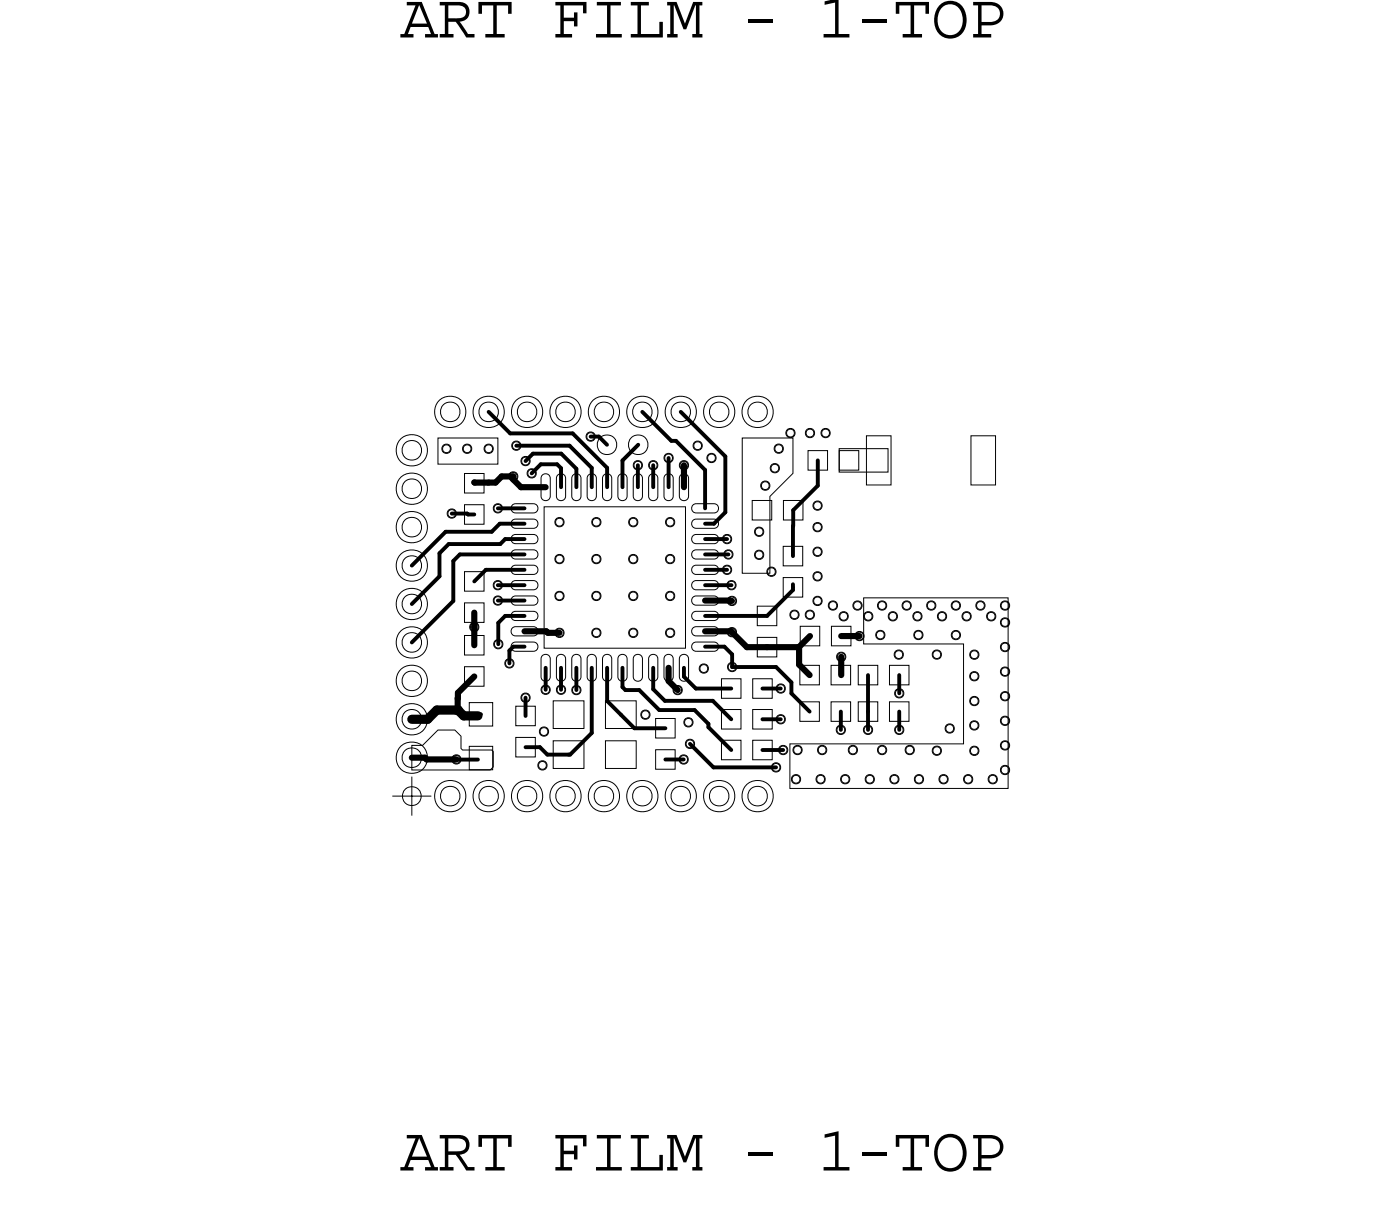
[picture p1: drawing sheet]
<svg xmlns="http://www.w3.org/2000/svg" width="46mm" height="39mm" viewBox="0 0 46 39" stroke-linecap="round" stroke-linejoin="round" font-family="sans-serif">
<defs><g id="words">
<g font-size="2.1">
<text x="13" y="1.2">ART FILM - 1-TOP</text>
<text x="13" y="38.1">ART FILM - 1-TOP</text>
</g>
</g></defs>
<!-- layer: Nets -->
<g fill="none" stroke="#000" stroke-width=".13">
<path d="M13.4 18.4l1.1-1.1zM14.3 18.7l-.9 .9zM14.3 18v.7zM14.3 18l.3-.3zM14.5 17.3h1.5zM14.6 17.7h1.7zM14.7 16.7h.5zM14.7 19.5l-1.3 1.4zM14.7 18.2v1.3zM15 18l-.3 .2zM15 18h2.1zM15.2 16.7h.1"/>
<path d="M15.2 16.7h.2zM15.4 15.7h.5zM15.4 18.9l.4-.4zM15.8 18.5h1.3zM15.9 15.7h.1M15.9 13.4l.7 .7zM16.2 19h.9zM16.2 16.5h.9zM16.2 19.5h.9zM16.3 17h.8zM16.3 17l-.3 .3zM16.3 17.7l.1-.2z"/>
<path d="M16.4 17.5h.7zM16.6 14.1h2zM16.8 14.5h1.7zM17.1 15l.2-.2zM17.3 15.4l.3-.3zM17.3 14.8h1zM17.6 15.1h.5zM18.1 15.1l.2 .1zM18.3 15.2v.6zM18.3 14.8l.5 .5zM18.5 14.5l.8 .7zM18.6 14.1l1.2 1.1z"/>
<path d="M18.8 15.3v.5zM19.2 14.2h.3zM19.3 15.2v.6zM19.5 14.2l.2 .3zM19.8 15.2v.6zM20.3 15v.8zM20.8 15.1v.7zM20.8 14.5l-.5 .5zM20.9 13.4l.9 .9zM21.3 15.1v.7zM21.8 14.9v.9zM21.8 14.3h.2z"/>
<path d="M22 14.3l.9 1zM22.1 13.4l1.5 1.4zM22.9 15.3v1.2zM22.9 18.5h.8zM22.9 18h.8zM22.9 17.5h.8zM22.9 17h.3zM22.9 19h.9zM23.2 17l.4-.3zM23.6 14.8v1.9zM25.8 17.1v1zM25.8 19v.1z"/>
<path d="M25.8 19.2l-.8 .8zM25.8 19.1v.1zM25.8 16.6l.8-.8zM25.8 16.6v.5zM25.8 17.1h.1M26.6 15v.8zM14.8 24.7h.1M14.8 24.7h.7zM15.6 23.2l-.1 .1zM15.6 23.2h.1M16.2 20.3l.2-.3zM16.2 20.3v.7z"/>
<path d="M16.4 20h.7zM16.6 21.2v.4zM16.7 21h.4zM16.7 21l-.1 .2zM17.1 24.3h.5zM17.1 22.7v.6zM17.6 24.3l.2 .2zM17.8 21.7v.7zM17.8 24.5h.7zM18.3 21.7v.7zM18.5 24.5h.1M18.8 21.7v.7z"/>
<path d="M19.3 23.8l-.8 .7zM19.3 21.7v2.1zM19.8 22.8l.4 .4zM19.8 21.7v1.1zM20.2 23.2l.4 .5zM20.3 22.4h.1M20.3 21.7v.7zM20.3 22.4h.5zM20.6 23.7h1zM20.8 22.4l.6 .7zM21.3 21.7v.7zM21.3 22.4l.3 .4z"/>
<path d="M21.4 23.1h1.2zM21.6 22.8h1.6zM21.6 24.7h.6zM22.3 21.7v.3zM22.3 22l.3 .4zM22.4 24.2l.8 .8zM22.6 23.1l.4 .4zM22.6 22.4h1.2zM22.9 21h.7zM22.9 20h2.1zM23 23.7l.8 .7zM23 23.5v.2z"/>
<path d="M23.2 22.8l.6 .6zM23.2 25h2zM23.6 21l.2 .3zM23.8 21.7h1.4zM23.8 21.3v.4zM24.8 22.4h.6zM24.8 23.4h.6zM24.8 24.4h.7zM25.2 21.7l.5 .5zM25.7 22.2v.4zM25.7 22.6l.6 .5zM27.4 22h.1"/>
<path d="M27.4 21.7v.3zM27.4 23.1v.6zM28.2 23.1v.6zM28.2 22v1.1zM29.3 22v.6zM29.3 23.1v.6z"/>
</g>
<g fill="none" stroke="#000" stroke-width=".03">
<path d="M13.2 14.4l.2-.1 .2 .1 .1 .2-.1 .3-.2 .1-.2-.1-.1-.3zM13.2 15.7l.2-.1 .2 .1 .1 .2-.1 .2-.2 .1-.2-.1-.1-.2zM13.2 16.9l.2-.1 .2 .1 .1 .2-.1 .3-.2 .1-.2-.1-.1-.3zM13.2 18.2l.2-.1 .2 .1 .1 .2-.1 .2-.2 .1-.2-.1-.1-.2zM13.2 19.4l.2-.1 .2 .1 .1 .2-.1 .3-.2 .1-.2-.1-.1-.3zM14.2 14.2h2v.9h-2zM14.4 14.5l.1-.1 .2 .1v.2h-.2h-.1zM14.4 13.2l.2-.1 .3 .1 .1 .2-.1 .2-.3 .1-.2-.1-.1-.2zM14.4 14.5h.1h.1v.2h-.1h-.1zM14.6 16.6h.1h.1v.2l-.1 .1-.1-.1zM14.6 16.6h.1h.1v.2h-.1h-.1zM15.1 14.5l.1-.1 .1 .1v.2h-.1h-.1z"/>
<path d="M15.1 14.5h.1h.1v.2h-.1h-.1zM15.1 15.4h.6v.6h-.6zM15.1 18.6h.6v.6h-.6zM15.1 16.4h.6v.7h-.6zM15.1 19.6h.6v.6h-.6zM15.7 13.2l.2-.1 .2 .1 .1 .2-.1 .2-.2 .1-.2-.1-.1-.2zM15.8 14.5l.1-.1 .1 .1v.2h-.1h-.1zM15.8 14.5h.1h.1v.2h-.1h-.1zM16.1 19l.1-.1 .1 .1v.1l-.1 .1-.1-.1zM16.1 16.5l.1-.1 .1 .1v.1l-.1 .1-.1-.1zM16.1 19.5l.1-.1 .1 .1v.1l-.1 .1-.1-.1zM16.6 15.4l.1-.1 .1 .1v.2h-.1h-.1z"/>
<path d="M16.6 15.4h.1h.1v.2h-.1h-.1zM16.6 18.5l.2-.1h.6l.1 .1v.1l-.1 .1h-.6l-.2-.1zM16.6 16.5l.2-.1h.6l.1 .1v.1l-.1 .1h-.6l-.2-.1zM16.6 17l.2-.1h.6l.1 .1v.1l-.1 .1h-.6l-.2-.1zM16.6 17.5l.2-.1h.6l.1 .1v.1l-.1 .1h-.6l-.2-.1zM16.6 18l.2-.1h.6l.1 .1v.1l-.1 .1h-.6l-.2-.1zM16.6 19l.2-.1h.6l.1 .1v.1l-.1 .1h-.6l-.2-.1zM16.6 19.5l.2-.1h.6l.1 .1v.1l-.1 .1h-.6l-.2-.1zM16.6 20l.2-.1h.6l.1 .1v.1l-.1 .1h-.6l-.2-.1zM16.7 14.4l.1-.1 .1 .1v.2h-.1h-.1zM16.7 14.4h.1h.1v.2h-.1h-.1zM16.9 13.2l.2-.1 .3 .1 .1 .2-.1 .2-.3 .1-.2-.1-.1-.2z"/>
<path d="M17 14.9l.1-.1 .1 .1v.2h-.1h-.1zM17 14.9h.1h.1v.2h-.1h-.1zM17.2 15.3l.1-.1 .1 .1v.2h-.1h-.1zM17.2 15.3h.1h.1v.2h-.1h-.1zM17.7 15.4h.1l.1 .2v.5l-.1 .2h-.1l-.1-.2v-.5zM17.7 16.5h4.6v4.6h-4.6zM18.1 16.9l.1-.1 .1 .1v.2h-.1h-.1zM18.1 18.1l.1-.1 .1 .1v.2h-.1h-.1zM18.1 19.3l.1-.1 .1 .1v.2h-.1h-.1zM18.1 16.9h.1h.1v.1l-.1 .1-.1-.1zM18.1 18.1h.1h.1v.1l-.1 .1-.1-.1zM18.1 19.3h.1h.1v.1l-.1 .1-.1-.1z"/>
<path d="M18.2 13.2l.2-.1 .2 .1 .1 .2-.1 .2-.2 .1-.2-.1-.1-.2zM18.2 15.4h.1l.1 .2v.5l-.1 .2h-.1l-.1-.2v-.5zM18.7 15.4h.1l.1 .2v.5l-.1 .2h-.1l-.1-.2v-.5zM19.1 14.1h.1h.2v.2l-.2 .1-.1-.1zM19.1 14.1h.1h.1v.2h-.1h-.1zM19.2 15.4h.1l.1 .2v.5l-.1 .2h-.1l-.1-.2v-.5zM19.3 16.9l.1-.1 .1 .1v.2h-.1h-.1zM19.3 18.1l.1-.1 .1 .1v.2h-.1h-.1zM19.3 19.3l.1-.1 .1 .1v.2h-.1h-.1zM19.3 16.9h.1h.1v.1l-.1 .1-.1-.1zM19.3 18.1h.1h.1v.1l-.1 .1-.1-.1zM19.3 19.3h.1h.1v.1l-.1 .1-.1-.1z"/>
<path d="M19.4 13.2l.2-.1 .3 .1 .1 .2-.1 .2-.3 .1-.2-.1-.1-.2zM19.5 14.3l.2-.1 .3 .1 .1 .2-.1 .2-.3 .1-.2-.1-.1-.2zM19.7 15.4h.1l.1 .2v.5l-.1 .2h-.1l-.1-.2v-.5zM20.2 15.4h.1l.1 .2v.5l-.1 .2h-.1l-.1-.2v-.5zM20.5 18.1l.1-.1 .1 .1v.2h-.1h-.1zM20.5 19.3l.1-.1 .1 .1v.2h-.1h-.1zM20.5 16.9l.1-.1 .1 .1v.2h-.1h-.1zM20.5 18.1h.1h.1v.1l-.1 .1-.1-.1zM20.5 19.3h.1h.1v.1l-.1 .1-.1-.1zM20.5 16.9h.1h.1v.1l-.1 .1-.1-.1zM20.5 14.3l.3-.1 .2 .1 .1 .2-.1 .2-.2 .1-.3-.1-.1-.2zM20.6 15.1l.2-.1 .1 .1v.1l-.1 .1-.2-.1z"/>
<path d="M20.7 13.2l.2-.1 .2 .1 .1 .2-.1 .2-.2 .1-.2-.1-.1-.2zM20.7 15.4h.1l.1 .2v.5l-.1 .2h-.1l-.1-.2v-.5zM21.1 15.1l.2-.1 .1 .1v.1l-.1 .1-.2-.1zM21.2 15.4h.1l.1 .2v.5l-.1 .2h-.1l-.1-.2v-.5zM21.6 14.8l.2-.1 .1 .1v.2h-.1h-.2zM21.6 14.8h.2h.1v.2h-.1h-.2zM21.7 16.9l.1-.1 .1 .1v.2h-.1h-.1zM21.7 18.1l.1-.1 .1 .1v.2h-.1h-.1zM21.7 19.3l.1-.1 .1 .1v.2h-.1h-.1zM21.7 15.4h.1l.1 .2v.5l-.1 .2h-.1l-.1-.2v-.5zM21.7 16.9h.1h.1v.1l-.1 .1-.1-.1zM21.7 18.1h.1h.1v.1l-.1 .1-.1-.1z"/>
<path d="M21.7 19.3h.1h.1v.1l-.1 .1-.1-.1zM21.9 13.2l.2-.1 .3 .1 .1 .2-.1 .2-.3 .1-.2-.1-.1-.2zM22.1 15.1l.2-.1 .1 .1v.1l-.1 .1-.2-.1zM22.2 15.4h.1l.1 .2v.5l-.1 .2h-.1l-.1-.2v-.5zM22.5 19.5l.2-.1h.5l.2 .1v.1l-.2 .1h-.5l-.2-.1zM22.5 20l.2-.1h.5l.2 .1v.1l-.2 .1h-.5l-.2-.1zM22.5 16.5l.2-.1h.5l.2 .1v.1l-.2 .1h-.5l-.2-.1zM22.5 18.5l.2-.1h.5l.2 .1v.1l-.2 .1h-.5l-.2-.1zM22.5 18l.2-.1h.5l.2 .1v.1l-.2 .1h-.5l-.2-.1zM22.5 17.5l.2-.1h.5l.2 .1v.1l-.2 .1h-.5l-.2-.1zM22.5 17l.2-.1h.5l.2 .1v.1l-.2 .1h-.5l-.2-.1zM22.5 19l.2-.1h.5l.2 .1v.1l-.2 .1h-.5l-.2-.1z"/>
<path d="M22.6 14.4l.1-.1 .1 .1v.2h-.1h-.1zM22.6 14.4h.1h.1v.2h-.1h-.1zM23 14.8l.1-.1 .2 .1v.2h-.2h-.1zM23 14.8h.1h.2v.2h-.2h-.1zM23.2 13.2l.2-.1 .2 .1 .1 .2-.1 .2-.2 .1-.2-.1-.1-.2zM23.5 18.5l.2-.1 .1 .1v.1l-.1 .1-.2-.1zM23.5 17.5l.2-.1 .1 .1v.1l-.1 .1-.2-.1zM23.6 18l.1-.1 .1 .1v.1l-.1 .1-.1-.1zM23.7 19l.1-.1 .1 .1v.1l-.1 .1-.1-.1zM23.7 19.5l.1-.1 .1 .1v.1l-.1 .1-.1-.1zM24.1 14.2h1.7v1.2l-.8 .7v2.5h-.9zM24.4 13.2l.2-.1 .3 .1 .1 .2-.1 .2-.3 .1-.2-.1-.1-.2z"/>
<path d="M24.5 16.3h.6v.6h-.6zM24.6 17.2l.1-.1 .1 .1v.2h-.1h-.1zM24.6 18l.1-.1 .1 .1v.1l-.1 .1-.1-.1zM24.6 17.2h.1h.1v.2h-.1h-.1zM24.6 19.7h.7v.7h-.7zM24.8 15.7l.1-.1 .1 .1v.2h-.1h-.1zM24.8 15.7h.1h.1v.2h-.1h-.1zM25 18.5l.1-.1 .1 .1v.2h-.1h-.1zM25 18.5h.1h.1v.2h-.1h-.1zM25.1 15.2l.1-.1 .1 .1v.1l-.1 .1-.1-.1zM25.2 14.5l.1-.1 .2 .1v.2h-.2h-.1zM25.2 14.5h.1h.1v.2h-.1h-.1z"/>
<path d="M25.5 17.8h.6v.6h-.6zM25.5 18.8h.6v.6h-.6zM25.5 16.3h.6v.6h-.6zM25.6 14l.1-.1 .2 .1v.2h-.2h-.1zM25.6 14h.1h.1v.1l-.1 .1-.1-.1zM25.7 19.9l.1-.1 .2 .1v.2h-.2h-.1zM25.7 19.9h.1h.2v.2h-.2h-.1zM26.2 19.9l.1-.1 .2 .1v.2h-.2h-.1zM26.2 14l.2-.1 .1 .1v.2h-.1h-.2zM26.2 19.9h.1h.2v.2h-.2h-.1zM26.2 14h.2h.1v.1l-.1 .1-.2-.1zM26.3 14.7h.6v.6h-.6z"/>
<path d="M26.5 18.7l.1-.1 .1 .1v.1l-.1 .1-.1-.1zM26.5 17.9l.1-.1 .1 .1v.1l-.1 .1-.1-.1zM26.5 17.1l.1-.1 .1 .1v.1l-.1 .1-.1-.1zM26.5 16.4l.1-.1 .1 .1v.1l-.1 .1-.1-.1zM26.5 19.5l.1-.1 .1 .1v.1l-.1 .1-.1-.1zM26.7 14l.2-.1 .1 .1v.2h-.1h-.2zM26.7 14h.2h.1v.1l-.1 .1-.2-.1zM27 19.6l.1-.1 .1 .1v.2h-.1h-.1zM27 19.6h.1h.1v.2h-.1h-.1zM27.3 14.6h1.6v.8h-1.6zM27.3 14.7h.6v.6h-.6zM27.3 20l.1-.1 .2 .1v.1l-.2 .1-.1-.1z"/>
<path d="M27.8 19.6l.1-.1 .1 .1v.2h-.1h-.1zM27.8 19.6h.1h.1v.2h-.1h-.1zM28.1 19.4h4.7v6.2h-7.1v-1.4h5.6v-3.3h-3.2zM28.1 20l.1-.1 .2 .1v.1l-.2 .1-.1-.1zM28.2 14.2h.8v1.6h-.8zM28.6 19.6l.1-.1 .1 .1v.2h-.1h-.1zM28.6 19.6h.1h.1v.2h-.1h-.1zM28.9 20l.1-.1 .2 .1v.1l-.2 .1-.1-.1zM29.4 19.6l.1-.1 .1 .1v.2h-.1h-.1zM29.4 19.6h.1h.1v.2h-.1h-.1zM29.7 20l.1-.1 .2 .1v.1l-.2 .1-.1-.1zM30.2 19.6l.1-.1 .1 .1v.2h-.1h-.1z"/>
<path d="M30.2 19.6h.1h.1v.2h-.1h-.1zM30.5 20l.1-.1 .2 .1v.1l-.2 .1-.1-.1zM31 19.6l.1-.1 .1 .1v.2h-.1h-.1zM31 19.6h.1h.1v.2h-.1h-.1zM31.3 20l.1-.1 .2 .1v.1l-.2 .1-.1-.1zM31.6 14.2h.8v1.6h-.8zM31.8 19.6l.1-.1 .1 .1v.2h-.1h-.1zM31.8 19.6h.1h.1v.2h-.1h-.1zM32.1 20l.1-.1 .2 .1v.1l-.2 .1-.1-.1zM32.6 19.6l.1-.1 .1 .1v.2h-.1h-.1zM32.6 19.6h.1h.1v.2h-.1h-.1zM13.2 23.2l.2-.1 .2 .1 .1 .2-.1 .2-.2 .1-.2-.1-.1-.2z"/>
<path d="M13.2 20.7l.2-.1 .2 .1 .1 .2-.1 .2-.2 .1-.2-.1-.1-.2zM13.2 21.9l.2-.1 .2 .1 .1 .2-.1 .3-.2 .1-.2-.1-.1-.3zM13.2 24.4l.2-.1 .2 .1 .1 .2-.1 .3-.2 .1-.2-.1-.1-.3zM13.4 24.2h.3l.5-.5h.6l.2 .2v.5h1v.5l-.1 .1h-2.5zM14.4 25.7l.2-.1 .3 .1 .1 .2-.1 .2-.3 .1-.2-.1-.1-.2zM14.7 24.6h.1h.2v.2l-.2 .1-.1-.1zM14.7 24.6h.1h.2v.2h-.2h-.1zM14.8 23l.1-.1 .1 .1v.2h-.1h-.1zM14.8 23h.1h.1v.2h-.1h-.1zM15.1 21.7h.6v.6h-.6zM15.1 20.7h.6v.6h-.6zM15.3 22.9h.7v.7h-.7z"/>
<path d="M15.3 24.3h.7v.7h-.7zM15.3 20.3l.1-.1 .2 .1v.2h-.2h-.1zM15.3 20.3h.1h.1v.2h-.1h-.1zM15.7 25.7l.2-.1 .2 .1 .1 .2-.1 .2-.2 .1-.2-.1-.1-.2zM16.1 20.9l.1-.1 .1 .1v.1l-.1 .1-.1-.1zM16.4 21.5l.2-.1 .1 .1v.2h-.1h-.2zM16.5 21.5h.1h.1v.1l-.1 .1-.1-.1zM16.6 21l.2-.1h.6l.1 .1v.1l-.1 .1h-.6l-.2-.1zM16.6 20.5l.2-.1h.6l.1 .1v.1l-.1 .1h-.6l-.2-.1zM16.8 24h.6v.6h-.6zM16.8 23h.6v.6h-.6zM16.9 25.7l.2-.1 .3 .1 .1 .2-.1 .2-.3 .1-.2-.1-.1-.2z"/>
<path d="M17 22.6l.1-.1 .1 .1v.2h-.1h-.1zM17 22.6h.1h.1v.2h-.1h-.1zM17.5 24.8l.1-.1 .2 .1v.2h-.2h-.1zM17.5 24.8h.1h.2v.2h-.2h-.1zM17.6 23.7l.1-.1 .1 .1v.2h-.1h-.1zM17.6 23.7h.1h.1v.2h-.1h-.1zM17.6 22.4l.2-.1 .1 .1v.1l-.1 .1-.2-.1zM17.7 21.3h.1l.1 .1v.6l-.1 .1h-.1l-.1-.1v-.6zM18 24.1h1v.9h-1zM18 22.8h1v.9h-1zM18.1 20.5l.1-.1 .1 .1v.2h-.1h-.1zM18.1 20.5h.1h.1v.1l-.1 .1-.1-.1z"/>
<path d="M18.1 22.4l.2-.1 .1 .1v.1l-.1 .1-.2-.1zM18.2 25.7l.2-.1 .2 .1 .1 .2-.1 .2-.2 .1-.2-.1-.1-.2zM18.2 21.3h.1l.1 .1v.6l-.1 .1h-.1l-.1-.1v-.6zM18.6 22.4l.2-.1 .1 .1v.1l-.1 .1-.2-.1zM18.7 21.3h.1l.1 .1v.6l-.1 .1h-.1l-.1-.1v-.6zM19.2 21.3h.1l.1 .1v.6l-.1 .1h-.1l-.1-.1v-.6zM19.3 20.5l.1-.1 .1 .1v.2h-.1h-.1zM19.3 20.5h.1h.1v.1l-.1 .1-.1-.1zM19.4 25.7l.2-.1 .3 .1 .1 .2-.1 .2-.3 .1-.2-.1-.1-.2zM19.7 21.3h.1l.1 .1v.6l-.1 .1h-.1l-.1-.1v-.6zM19.7 22.8h1v.9h-1zM19.7 24.1h1v.9h-1z"/>
<path d="M20.2 21.3h.1l.1 .1v.6l-.1 .1h-.1l-.1-.1v-.6zM20.5 20.5l.1-.1 .1 .1v.2h-.1h-.1zM20.5 20.5h.1h.1v.1l-.1 .1-.1-.1zM20.7 25.7l.2-.1 .2 .1 .1 .2-.1 .2-.2 .1-.2-.1-.1-.2zM20.7 21.3h.1l.1 .1v.6l-.1 .1h-.1l-.1-.1v-.6zM20.9 23.2l.1-.1 .1 .1v.1l-.1 .1-.1-.1zM21.2 21.3h.1l.1 .1v.6l-.1 .1h-.1l-.1-.1v-.6zM21.3 23.4h.7v.6h-.7zM21.3 24.4h.7v.6h-.7zM21.7 20.5l.1-.1 .1 .1v.2h-.1h-.1zM21.7 21.3h.1l.1 .1v.6l-.1 .1h-.1l-.1-.1v-.6zM21.7 20.5h.1h.1v.1l-.1 .1-.1-.1z"/>
<path d="M21.9 25.7l.2-.1 .3 .1 .1 .2-.1 .2-.3 .1-.2-.1-.1-.2zM21.9 22.4l.1-.1 .2 .1v.1l-.2 .1-.1-.1zM22.1 24.6h.1h.2v.2l-.2 .1-.1-.1zM22.1 24.6h.1h.2v.2h-.2h-.1zM22.2 21.3h.1l.1 .1v.6l-.1 .1h-.1l-.1-.1v-.6zM22.3 23.4l.1-.1 .1 .1v.2h-.1h-.1zM22.3 23.4h.1h.1v.2h-.1h-.1zM22.3 24.1l.1-.1 .2 .1v.2h-.2h-.1zM22.3 24.1h.1h.2v.2h-.2h-.1zM22.5 21l.2-.1h.5l.2 .1v.1l-.2 .1h-.5l-.2-.1zM22.5 20.5l.2-.1h.5l.2 .1v.1l-.2 .1h-.5l-.2-.1zM22.8 21.7l.1-.1 .1 .1v.1l-.1 .1-.1-.1z"/>
<path d="M23.2 25.7l.2-.1 .2 .1 .1 .2-.1 .2-.2 .1-.2-.1-.1-.2zM23.5 24.1h.6v.6h-.6zM23.5 22.1h.6v.6h-.6zM23.5 23.1h.6v.6h-.6zM23.7 20.5l.1-.1 .1 .1v.1l-.1 .1-.1-.1zM23.7 21.6l.1-.1 .2 .1v.2h-.2h-.1zM23.7 21.6h.1h.1v.2h-.1h-.1zM24.4 25.7l.2-.1 .3 .1 .1 .2-.1 .2-.3 .1-.2-.1-.1-.2zM24.5 22.1h.6v.6h-.6zM24.5 23.1h.6v.6h-.6zM24.5 24.1h.6v.6h-.6zM24.6 20.7h.7v.7h-.7z"/>
<path d="M25.1 24.9l.1-.1 .2 .1v.1l-.2 .1-.1-.1zM25.3 22.3l.1-.1 .1 .1v.2h-.1h-.1zM25.3 23.3l.1-.1 .1 .1v.2h-.1h-.1zM25.3 22.3h.1h.1v.2h-.1h-.1zM25.3 23.3h.1h.1v.2h-.1h-.1zM25.3 24.3l.2-.1 .1 .1v.2h-.1h-.2zM25.4 24.3h.1h.1v.2h-.1h-.1zM25.8 25.3l.1-.1 .1 .1v.1l-.1 .1-.1-.1zM25.8 24.3l.1-.1 .2 .1v.2h-.2h-.1zM25.8 24.3h.1h.2v.2h-.2h-.1zM26 22.8h.7v.7h-.7zM26 21.6h.7v.7h-.7z"/>
<path d="M26 20.4h.7v.6h-.7zM26.6 25.3l.1-.1 .1 .1v.1l-.1 .1-.1-.1zM26.6 24.3l.1-.1 .2 .1v.2h-.2h-.1zM26.6 24.3h.1h.2v.2h-.2h-.1zM27 21.6h.7v.7h-.7zM27 22.8h.7v.7h-.7zM27.1 20.4h.6v.6h-.6zM27.2 23.7l.2-.1 .1 .1v.1l-.1 .1-.2-.1zM27.2 21.3l.2-.1 .1 .1v.1l-.1 .1-.2-.1zM27.3 21.3l.1-.1 .1 .1v.1l-.1 .1-.1-.1zM27.4 25.3l.1-.1 .1 .1v.1l-.1 .1-.1-.1zM27.6 24.3l.1-.1 .2 .1v.2h-.2h-.1z"/>
<path d="M27.6 24.3h.1h.2v.2h-.2h-.1zM27.8 20.6l.2-.1 .1 .1v.2h-.1h-.2zM27.9 20.6h.1h.1v.2h-.1h-.1zM27.9 21.6h.7v.7h-.7zM27.9 22.8h.7v.7h-.7zM28.1 23.7l.1-.1 .2 .1v.1l-.2 .1-.1-.1zM28.2 25.3l.1-.1 .1 .1v.1l-.1 .1-.1-.1zM28.5 20.6l.1-.1 .2 .1v.1l-.2 .1-.1-.1zM28.6 24.3l.1-.1 .1 .1v.2h-.1h-.1zM28.6 24.3h.1h.1v.2h-.1h-.1zM28.9 21.6h.7v.7h-.7zM28.9 22.8h.7v.7h-.7z"/>
<path d="M29 25.3l.1-.1 .1 .1v.1l-.1 .1-.1-.1zM29.1 21.2l.1-.1 .2 .1v.2h-.2h-.1zM29.1 22.5l.2-.1 .1 .1v.1l-.1 .1-.2-.1zM29.1 23.7l.2-.1 .1 .1v.1l-.1 .1-.2-.1zM29.1 21.2h.1h.2v.2h-.2h-.1zM29.5 24.3l.1-.1 .1 .1v.2h-.1h-.1zM29.5 24.3h.1h.1v.2h-.1h-.1zM29.7 20.6l.2-.1 .1 .1v.1l-.1 .1-.2-.1zM29.8 25.3l.1-.1 .1 .1v.1l-.1 .1-.1-.1zM29.8 20.6l.1-.1 .1 .1v.1l-.1 .1-.1-.1zM30.3 21.2l.2-.1 .1 .1v.2h-.1h-.2zM30.3 24.3h.2h.1v.2l-.1 .1-.2-.1z"/>
<path d="M30.4 21.2h.1h.1v.2h-.1h-.1zM30.4 24.4l.1-.1 .1 .1v.1h-.1h-.1zM30.6 25.3l.1-.1 .1 .1v.1l-.1 .1-.1-.1zM30.8 23.6l.1-.1 .1 .1v.2h-.1h-.1zM30.8 23.6h.1h.1v.2h-.1h-.1zM31 20.6l.1-.1 .1 .1v.1l-.1 .1-.1-.1zM31.4 25.3l.1-.1 .1 .1v.1l-.1 .1-.1-.1zM31.6 21.9l.1-.1 .1 .1v.2h-.1h-.1zM31.6 23.5l.1-.1 .1 .1v.2h-.1h-.1zM31.6 21.2l.1-.1 .1 .1v.2h-.1h-.1zM31.6 22.7h.1h.1v.2l-.1 .1-.1-.1zM31.6 24.4l.1-.1 .1 .1v.1l-.1 .1-.1-.1z"/>
<path d="M31.6 21.9h.1h.1v.2h-.1h-.1zM31.6 23.5h.1h.1v.2h-.1h-.1zM31.6 21.2h.1h.1v.2h-.1h-.1zM31.6 22.7h.1h.1v.2h-.1h-.1zM32.2 25.3l.1-.1 .1 .1v.1l-.1 .1-.1-.1zM32.6 22.6l.1-.1 .1 .1v.1l-.1 .1-.1-.1zM32.6 21.8l.1-.1 .1 .1v.1l-.1 .1-.1-.1zM32.6 21l.1-.1 .1 .1v.1l-.1 .1-.1-.1zM32.6 20.2l.1-.1 .1 .1v.1l-.1 .1-.1-.1zM32.6 25l.1-.1 .1 .1v.1l-.1 .1-.1-.1zM32.6 24.2l.1-.1 .1 .1v.1l-.1 .1-.1-.1zM32.6 23.4l.1-.1 .1 .1v.1l-.1 .1-.1-.1z"/>
<circle cx="13.4" cy="15.9" r=".51"/>
<circle cx="13.4" cy="18.4" r=".51"/>
<circle cx="13.4" cy="17.2" r=".51"/>
<circle cx="13.4" cy="19.7" r=".51"/>
<circle cx="13.4" cy="14.7" r=".51"/>
<circle cx="14.6" cy="13.4" r=".51"/>
<circle cx="15.9" cy="13.4" r=".51"/>
<circle cx="17.1" cy="13.4" r=".51"/>
<circle cx="18.4" cy="13.4" r=".51"/>
<circle cx="19.6" cy="13.4" r=".51"/>
<circle cx="20.9" cy="13.4" r=".51"/>
<circle cx="22.1" cy="13.4" r=".51"/>
<circle cx="23.4" cy="13.4" r=".51"/>
<circle cx="24.6" cy="13.4" r=".51"/>
<circle cx="13.4" cy="23.4" r=".51"/>
<circle cx="13.4" cy="20.9" r=".51"/>
<circle cx="13.4" cy="24.7" r=".51"/>
<circle cx="13.4" cy="22.2" r=".51"/>
<circle cx="14.6" cy="25.9" r=".51"/>
<circle cx="15.9" cy="25.9" r=".51"/>
<circle cx="17.1" cy="25.9" r=".51"/>
<circle cx="18.4" cy="25.9" r=".51"/>
<circle cx="19.6" cy="25.9" r=".51"/>
<circle cx="20.9" cy="25.9" r=".51"/>
<circle cx="22.1" cy="25.9" r=".51"/>
<circle cx="23.4" cy="25.9" r=".51"/>
<circle cx="24.6" cy="25.9" r=".51"/>
</g>
<g fill="none" stroke="#000" stroke-width=".2">
<path d="M15.4 15.7h.1M15.4 19.9v.5zM15.4 15.7h.5zM15.9 15.7h.2zM16.1 15.7l.2-.2zM16.3 15.5h.4zM16.7 15.5v.1zM16.7 15.6l.2 .2zM16.9 15.8h.9zM22.3 15.1v.7zM22.9 19.5h.8zM23.7 19.5h.1"/>
<path d="M23.7 19.5h.1zM13.4 24.6h.4zM13.8 24.6l.1 .1zM13.9 24.7h.9zM14.8 24.7h.1M14.9 22.7v.4zM14.9 22.7h.1M14.9 22.5v.2zM15.4 22l-.5 .5zM15.4 20.4v.6zM17.1 20.5h.7zM17.8 20.5v.1z"/>
<path d="M17.8 20.6h.4zM21.8 22.2l.2 .2zM21.8 21.7v.5zM22.9 20.5h.9zM23.8 20.5h.1M23.8 20.6l.5 .5zM24.3 21.1h.7zM25 21.1h1zM26 21v.6zM26 21.6l.3 .4zM26 21l.4-.3zM26 21h.1"/>
<path d="M27.4 21.4v.6zM27.4 20.7h.6z"/>
</g>
<path d="M13.4 23.4h.5zM13.9 23.4l.3-.3zM14.2 23.1h.7zM14.9 23.1h.1M14.9 23.1l.2 .2zM15.1 23.3h.4z" fill="none" stroke="#000" stroke-width=".3"/>
<!-- layer: Drawing Origin -->
<path d="M12.8 25.9h1.2M13.2 25.7l.2-.1 .2 .1 .1 .2-.1 .2-.2 .1-.2-.1-.1-.2zM13.4 25.3v1.2" fill="none" stroke="#000" stroke-width=".03"/>
<use href="#words"/>
</svg>
